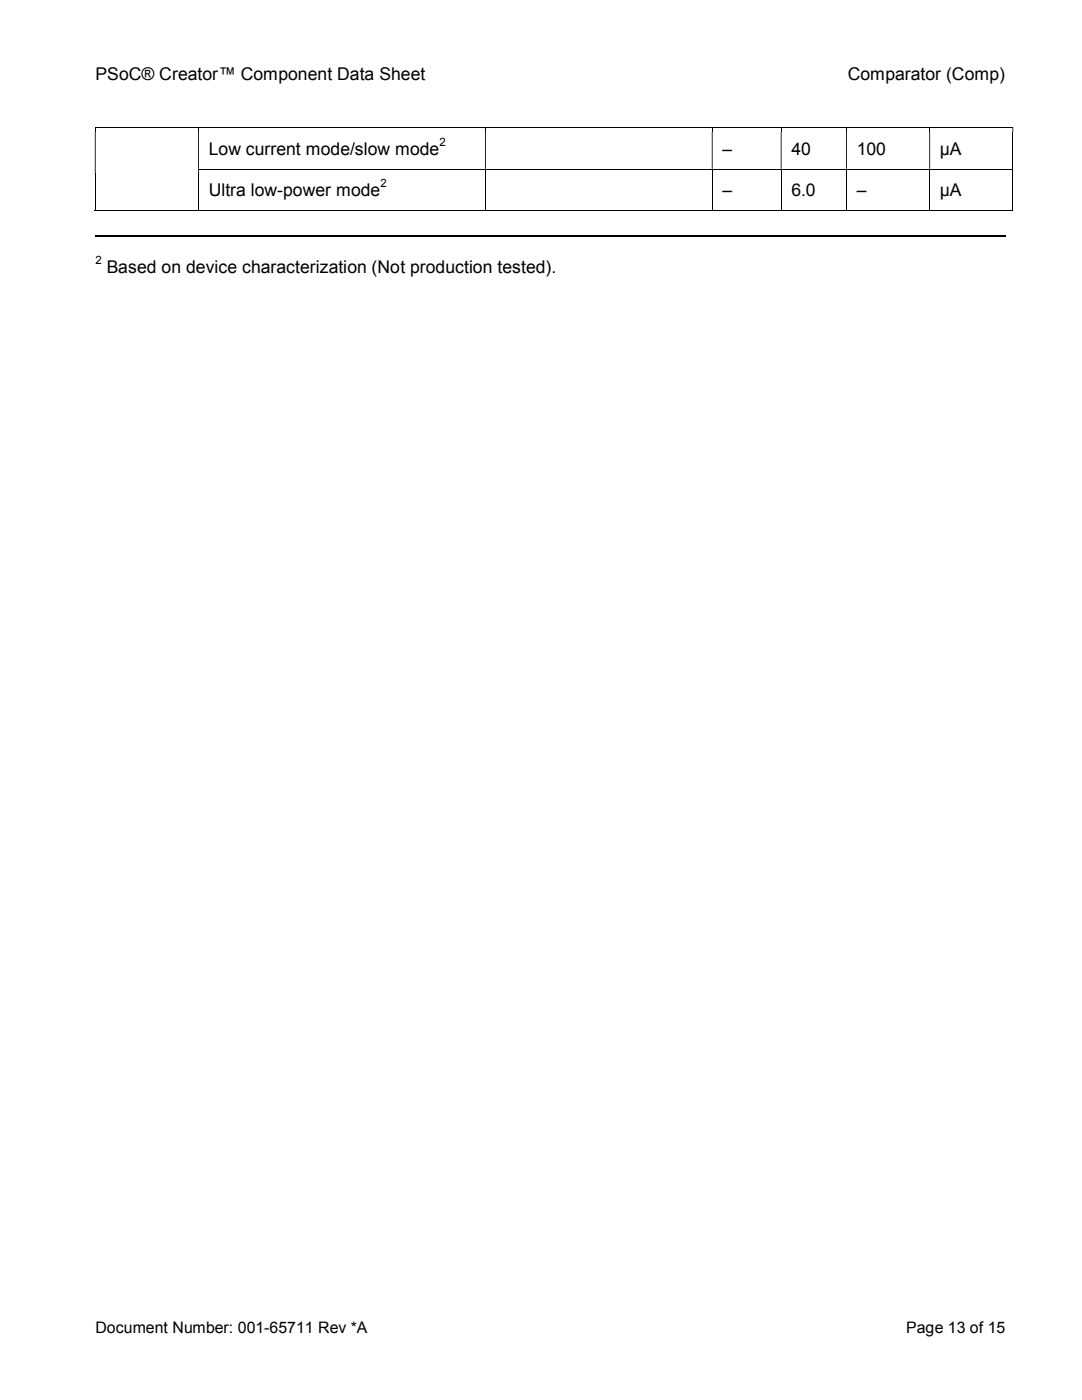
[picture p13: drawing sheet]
<svg xmlns="http://www.w3.org/2000/svg" width="216mm" height="279mm" viewBox="0 0 216 279" stroke-linecap="round" stroke-linejoin="round" font-family="sans-serif">
<defs><g id="words">
<g font-size="3.5">
<text x="19" y="16">PSoC® Creator™ Component Data Sheet</text>
<text x="169.2" y="16">Comparator (Comp)</text>
<text x="41.7" y="30.9">Low current mode/slow mode</text>
<text x="144.2" y="30.9">–</text>
<text x="157.9" y="30.9">40</text>
<text x="171" y="30.9">100</text>
<text x="187.5" y="30.9">µA</text>
<text x="41.7" y="39.2">Ultra low-power mode</text>
<text x="144.1" y="39.2">–</text>
<text x="157.9" y="39.2">6.0</text>
<text x="170.9" y="39.2">–</text>
<text x="187.5" y="39.2">µA</text>
<text x="21.3" y="54.5">Based on device characterization (Not production tested).</text>
</g>
<g font-size="3.2">
<text x="19" y="266">Document Number: 001-65711 Rev *A</text>
<text x="180.8" y="266">Page 13 of 15</text>
</g>
<g font-size="2.3">
<text x="87.7" y="29.1">2</text>
<text x="75.9" y="37.4">2</text>
<text x="19" y="52.7">2</text>
</g>
</g></defs>
<g fill="#000">
<path d="M18.9 25.4h.2v.9h-.2zM39.5 25.4h.2v.9h-.2zM96.8 25.4h.1v.9h-.1zM96.8 33.7h.1v.9h-.1zM142 25.4h.2v.9h-.2zM142 33.7h.2v.9h-.2zM155.8 25.4h.2v.9h-.2zM155.8 33.7h.2v.9h-.2zM168.8 25.4h.2v.9h-.2zM168.8 33.7h.2v.9h-.2zM185.4 25.4h.2v.9h-.2zM185.4 33.7h.2v.9h-.2z"/>
<path d="M202 33.7h.2v.9h-.2zM202 42h.2v.2h-.2z"/>
<path d="M18.9 33.7h.2v.9h-.2zM39.5 33.7h.2v.9h-.2z"/>
<path d="M202 25.4h.2v.9h-.2zM18.9 26.3h.2v7.4h-.2zM39.5 26.3h.2v7.4h-.2zM96.8 26.3h.1v7.4h-.1zM142 26.3h.2v7.4h-.2zM155.8 26.3h.2v7.4h-.2zM168.8 26.3h.2v7.4h-.2zM185.4 26.3h.2v7.4h-.2z"/>
</g>
<g fill="none" stroke="#000" stroke-width=".2">
<path d="M19 34.6v7.6M19.1 25.5h20.4M39.6 34.6v7.6M39.7 25.5h57.1M39.7 33.8h57.1M96.9 34.6v7.6M96.9 25.5h45.1M96.9 33.8h45.1M142.1 34.6v7.6M142.2 25.5h13.6M142.2 33.8h13.6M155.9 34.6v7.6"/>
<path d="M156 25.5h12.8M156 33.8h12.8M168.9 34.6v7.6M169 25.5h16.4M169 33.8h16.4M185.5 34.6v7.6M185.6 25.5h16.4M185.6 33.8h16.4M202.1 26.3v7.4M202.1 34.6v7.6M18.9 42.1h20.6M39.7 42.1h57.1"/>
<path d="M96.9 42.1h45.1M142.2 42.1h13.6M156 42.1h12.8M169 42.1h16.4M185.6 42.1h16.4"/>
</g>
<path d="M19 47.2h181.7" fill="none" stroke="#000" stroke-width=".21"/>
<use href="#words"/>
</svg>
